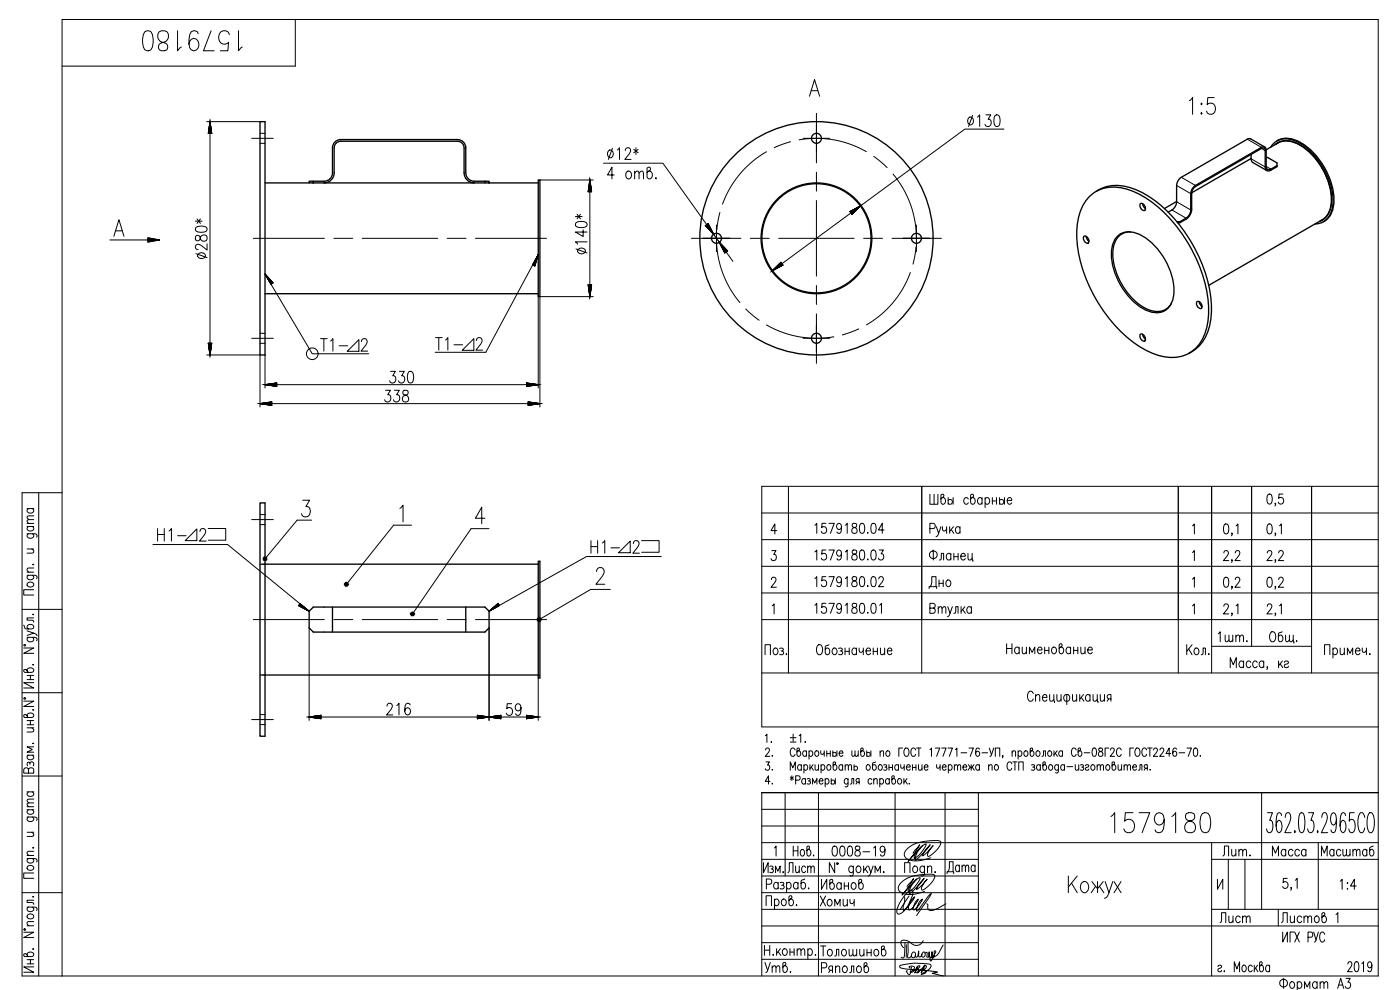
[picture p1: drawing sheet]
<svg xmlns="http://www.w3.org/2000/svg" width="420mm" height="297mm" viewBox="0 0 420 297" stroke-linecap="round" stroke-linejoin="round" font-family="sans-serif">
<defs><g id="words">
<g font-size="10.1">
<text x="41.6" y="16.6">1579180</text>
<text x="332.3" y="251.2">1579180</text>
</g>
<g font-size="7.5">
<text x="46.2" y="163.7">Н1- 2</text>
<text x="176" y="167.2">Н1- 2</text>
</g>
<g font-size="7.1">
<text x="289.3" y="39.2">130</text>
<text x="177.1" y="77.3" transform="rotate(-90 177.1 77.3)">140*</text>
<text x="63.1" y="78.7" transform="rotate(-90 63.1 78.7)">280*</text>
<text x="94.9" y="106.5">Т1- 2</text>
<text x="129.5" y="106.2">Т1- 2</text>
<text x="115.7" y="116.1">330</text>
<text x="114.3" y="121.7">338</text>
<text x="277.6" y="177.8">Дно</text>
<text x="379.9" y="194.4">Общ.</text>
<text x="114.7" y="215.9">216</text>
<text x="150.6" y="215.9">59</text>
</g>
<g font-size="6.6">
<text x="235.3" y="263.2">Лист</text>
<text x="248.4" y="258.2">0008-19</text>
<text x="365.8" y="258.2">Лит.</text>
<text x="380.6" y="258.2">Масса</text>
<text x="395.5" y="258.2">Масштаб</text>
<text x="245.2" y="268.1">Иванов</text>
<text x="228.2" y="293.2">Утв.</text>
<text x="245.2" y="288.2">Толошинов</text>
<text x="403.2" y="292.8">2019</text>
<text x="382.8" y="298.1">Фоpмат А3</text>
</g>
<g font-size="6.2">
<text x="243.4" y="161.2">1579180.04</text>
<text x="243.4" y="177.1">1579180.02</text>
<text x="243.8" y="197.6">Обозначение</text>
<text x="364.4" y="193.7">1шт.</text>
<text x="244.8" y="273">Хомич</text>
<text x="364.8" y="278">Лист</text>
<text x="383.5" y="278">Листов</text>
</g>
</g></defs>
<g fill="none" stroke="#000" stroke-width=".4">
<path d="M78 36.5h1.5v70h-1.5zM79.5 54.9h13.3M92.8 54.4h1.2v.5h-1.2zM94 54.4h3.3a2.49 2.49 0 0 0 2.5-2.5v-7.5a2.49 2.49 0 0 1 2.5-2.5h35a2.5 2.5 0 0 1 2.5 2.5v7.5a2.5 2.5 0 0 0 2.5 2.5h3.2M94 54.9h51.5M97.3 54.9a3 3 0 0 0 3-3v-7.5a2.01 2.01 0 0 1 2-2h35a1.99 1.99 0 0 1 2 2v7.5a3 3 0 0 0 3 3M145.5 54.4h1.3v.5h-1.3zM146.8 54.9h14.7M161.5 54h.5v35h-.5zM326.8 59.2a11 11 0 0 1 12.2-2.2 36.4 36.4 0 0 1 17.9 16.6 36.4 36.4 0 0 1 5.4 23.9 10.8 10.8 0 0 1-10.8 9.8 24.4 24.4 0 0 1-15.6-8.3 44.6 44.6 0 0 1-12.7-27.8 16.5 16.5 0 0 1 3.6-12zM329.8 56.9a12.7 12.7 0 0 1 11.6 .2 39.8 39.8 0 0 1 18.6 20.3 32.6 32.6 0 0 1 2.8 21.2 11.3 11.3 0 0 1-5 6.8M329.8 57l-.9 .4"/>
<path d="M353.1 55.6v4.9M375.5 46.3a2.87 2.87 0 0 0 .3 2.3l4.4 2.6M375.5 47.6l-17.9 10.2M379.6 44.1l-4.3-2.4-.7-.1-20.1 11.6-1 1-.4 1.4M380 44.9l3.5-2a7.7 7.7 0 0 1 8.3 1.8 20.3 20.3 0 0 1 7.6 17 5.9 5.9 0 0 1-2.6 4.2l-34 19.7M380 47.2h.4l2.8 1.7v1.1l-1.8 1.1a1.03 1.03 0 0 1-1.2 .1 1.03 1.03 0 0 1-.5-1.1v-5.3a.67 .67 0 0 0-1.1-.3l-20.2 11.7-.7 1.3-.1 5.3-.4 1.7a5.6 5.6 0 0 1-3.1 2.3M381.3 44.2a5.4 5.4 0 0 1 7-2.1 20.9 20.9 0 0 1 11.5 15 9.6 9.6 0 0 1-1.7 8.7 4.9 4.9 0 0 1-3.5 1.4M381.4 50.7a.87 .87 0 0 1-1 .1 .87 .87 0 0 1-.4-.9v-4.9a.87 .87 0 0 0-.4-.9 .87 .87 0 0 0-1 .1l-20.2 11.7-.6 .8-.4 .9v5.4l-.4 1.4a5.2 5.2 0 0 1-2.9 2.1M382.7 43.4a6.2 6.2 0 0 1 7.6 .1 20.7 20.7 0 0 1 9.3 17.3 5.8 5.8 0 0 1-3.6 5.6M383.2 42.3a6.8 6.8 0 0 1 7.3 .5 21.5 21.5 0 0 1 9.8 18.4 6.4 6.4 0 0 1-2.8 5.2M383.2 49.7l-1.8 1.1M383.6 42.7l-.6 .5"/>
<path d="M325.4 70.9a1.39 1.39 0 0 1 1.2 2 1.39 1.39 0 0 1-1.2-2zM326 70.9l.1 .7 .7 .8M335.5 70.7a6.4 6.4 0 0 1 8 .5 20.2 20.2 0 0 1 8.7 17.8 5.2 5.2 0 0 1-7.6 4.3 19.7 19.7 0 0 1-10.9-18.9 6.3 6.3 0 0 1 1.8-3.7zM339.2 69.6a5 5 0 0 0-5 4.5 19.5 19.5 0 0 0 6.7 16.5 8.8 8.8 0 0 0 8 2.7 4.6 4.6 0 0 0 2.7-2.4M342.3 61.1a1.39 1.39 0 0 1 1.2 2 1.39 1.39 0 0 1-1.2-2zM342.9 61.1l.2 .7 .7 .8M353.1 60.5l-3.6 2.1M353.1 60.6l-.4 1.3a4.1 4.1 0 0 1-2.1 1.8M353.2 66.5h.9M354.1 66.5v.3h-.6M397 65.9l-.7 .3M397.5 66.4l-.3 .1"/>
<path d="M79.5 88.1h82M359.3 90.5a1.39 1.39 0 0 1 1.2 2 1.39 1.39 0 0 1-1.2-2zM359.9 90.5l.2 .7 .7 .8M342.3 100.2a1.39 1.39 0 0 1 1.2 2.1 1.39 1.39 0 0 1-1.2-2.1zM342.9 100.3l.2 .7 .7 .8M357.8 105.5l-.9 .4M78 150.9h1.5v70h-1.5zM79.5 169.3h82M161.5 168.4h.5v35h-.5zM92.8 183.4l1.2-1.3h51.5l1.3 1.3v5l-1.3 1.2h-51.5l-1.2-1.2zM99.8 182.1v7.5M139.8 182.1v7.5"/>
<path d="M79.5 202.5h82"/>
<circle cx="245" cy="41.5" r="1.5"/>
<circle cx="215" cy="71.5" r="1.5"/>
<circle cx="245" cy="71.5" r="35"/>
<circle cx="245" cy="71.5" r="16.6"/>
<circle cx="245" cy="71.5" r="16.4"/>
<circle cx="275" cy="71.5" r="1.5"/>
<circle cx="245" cy="101.5" r="1.5"/>
</g>
<g fill="none" stroke="#000" stroke-width=".3">
<path d="M88.6 5.8v14h-70M62 36.5h16M63 36.5v70M63 36.5l.5 3.5h-1zM242.9 28.9l1.6-5 1.5 5M243.5 27.2h1.9M245 34v14.8M301.3 38.7h-11.7l-57.8 42.5M357 30.2l.9-.9v5M360.6 31l.2 .2-.2 .2-.2-.2zM360.6 33.8l.2 .2-.2 .3-.2-.3zM364.4 29.3h-1.9l-.2 2.1a1.46 1.46 0 0 1 1.8-.3 1.46 1.46 0 0 1 .7 1.8 1.36 1.36 0 0 1-1.2 1.4 1.36 1.36 0 0 1-1.5-1"/>
<path d="M75.5 41.5h6.5M78 43h1.5M78 40h1.5M162 54h16M177 54v35M177 54l.5 3.5h-1zM181.1 49h17.8l21.1 29.4M182.7 45.2a.74 .74 0 0 1 1.2 .3 1.06 1.06 0 0 1 .1 1.3 1.06 1.06 0 0 1-1.3 .4 1.42 1.42 0 0 1 0-2zM183.8 44.5l-1.2 3.3M184.3 52.5h-2l1.4-2.3v3.5M185.3 45l.6-.7v3.5M187.7 45.2l.1-.5 .4-.4h.5l.4 .4a1.29 1.29 0 0 1-.3 1.5l-1.3 1.6h1.9"/>
<path d="M188.2 51.5a.75 .75 0 0 1 1.2 .3 1.07 1.07 0 0 1 0 1.3 1.07 1.07 0 0 1-1.2 .4 1.45 1.45 0 0 1 0-2zM190.2 44.8l1.3 1M190.5 52l.6-.7 .6 .2 .1 2.2M190.5 51.3v2.4M190.8 44.3v2M191.5 44.8l-1.3 1M191.8 52l.7-.7 .5 .2 .1 2.2M194.7 51.3a1.17 1.17 0 0 1 1.1 1.2 1.17 1.17 0 0 1-1.1 1.2l-.5-.7v-2.5l.4-.3h.4l.3 .5-.2 .3-.9 .8M196.8 53.3v.4zM230 45.5a29.9 29.9 0 0 0-13.2 15.7M237.3 42.5l-5 1.8M239.8 42a29.9 29.9 0 0 1 20.2 3.5"/>
<path d="M241 41.5h8M245 51.7v5.6M262.2 46.9l4 3.4M268 52.2a29.9 29.9 0 0 1 7 19.3M353.1 55.6l4.3 2.5M354.5 53.2l4.3 2.4M374.3 41.8l4.3 2.4M375.5 47.6l4.2 2.5M378.6 44.5l1.1 .7M380 49.9l1.4 .9M33 72h14.9h-3.5h3.5h-3.5h3.5h-3.5v-.7l3.5 .7h-3.5h3.5M34.2 70.9l1.5-5 1.5 5"/>
<path d="M34.7 69.3h1.9M44.4 72h3.5l-3.5 .6zM76 71.5h21.4M100.2 71.5h5.7M108.7 71.5h22.7M134.2 71.5h5.7M142.7 71.5h21.3M161.5 76.4l-1.6 3.1 .6 .3 1-3.4-1.6 3.1 .6 .3 1-3.4-15.7 29.3h-15.2M207.5 71.5h14.9M211.7 67.7l.8-.6 1.7 3.2zM215 71.5a29.9 29.9 0 0 0 7 19.3M215 67.5v8"/>
<path d="M215.9 72.7l2.4 2.6-.8 .6zM216 63.7l-.9 5.2M225.2 71.5h5.7M233.7 71.5h22.7M245 60.2v22.6M255.1 63.5l3.1-1.7-2.5 2.5zM259.2 71.5h5.7M267.7 71.5h14.8M274.9 74.1l-.9 5.2M275 67.5v8M351.7 63l4.2 2.4M353.1 60.5l4.3 2.5"/>
<path d="M79.5 82.2l1.8 3 .6-.3-2.4-2.7 1.8 3 .6-.3-2.4-2.7 14.2 23.9h17M161.5 88.1v28.3M176.5 85.5h1l-.5 3.5zM178 89h-16v33.1M223.8 92.7l4 3.4M230 97.5a30 30 0 0 0 20.2 3.5M231.8 81.2l2.6-2.5 .5 .8zM245 85.7v5.6M245 94.2v14.8M257.7 98.7l-4.9 1.8M273.2 81.8a29.9 29.9 0 0 1-13.2 15.7M62 106.5h16v15.6"/>
<path d="M62.5 103h1l-.5 3.5zM75.5 101.5h6.5M78 103h1.5M78 100h1.5M79.5 115.4l3.5 .5v-1l-3.5 .5h82l-3.5 .5v-1l3.5 .5M79.5 115.4l3.5-.5v1zM79.5 106.5v9.9M158 114.9l3.5 .5-3.5 .5zM241 101.5h8M78 121.1l3.5 .5v-1l-3.5 .5h84l-3.5 .5v-1l3.5 .5M78 121.1l3.5-.5v1zM158.5 120.6l3.5 .5-3.5 .5z"/>
<path d="M8.1 158h2M8.1 157.1h2M8.1 152.6h2M8.6 158a.67 .67 0 0 0-.5 .6 .67 .67 0 0 0 .5 .6 .85 .85 0 0 0 1.2 0 .85 .85 0 0 0-.1-1.2M8.6 152.6a.67 .67 0 0 0-.5 .6 .67 .67 0 0 0 .5 .7 .85 .85 0 0 0 1.2-.1 .85 .85 0 0 0-.1-1.2M10.1 155.9l-1.8 .1-.2 .5 .6 .6M10.1 154.8l-1.8 .1-.2 .4 .6 .6M11.6 147.8v145M18.6 147.8h-12v145h407v-287h-395v287M62.5 158.6h5.2v3.5h-5.2M75.5 155.9h6.5M78 157.4h1.5"/>
<path d="M78 154.4h1.5M90.8 150.1h2.1l-1.1 1.9h.6a1.57 1.57 0 0 1 .6 2.3 1.57 1.57 0 0 1-2.3 .3l-.2-.5M93.5 156.1h-4.3l-9.7 11.6M120 152.5l1-.9v5M123.5 157.6h-5.4l-14.1 17.7M145.5 155.5h-2.8l1.9-3.3v5M146.8 158.6h-5.4l-17.6 25.6M228.6 153.9h185M233.1 159.2h-1.7l1.1-2v3M236.6 145.9v56M276.6 145.9v56M279.1 148.3v3h2.4v-3"/>
<path d="M279.1 158.6h1a.82 .82 0 0 0 .6-.8 .82 .82 0 0 0-.6-.8h-1v3M280.3 148.3v3M281 158l.7 2 .7-2M282.8 149.3a1 1 0 0 1 1 1 1 1 0 0 1-1 1l-.4-.6v-2.1l.7-.3 .2 .4-.1 .3-.8 .7M282.8 158l.2 1.2 .2 .1 .6-.1 .3-.5M284.1 158v2M284.6 150.2a.73 .73 0 0 1 1.1 0 .73 .73 0 0 1-.3 1.1h-.5l-.3-.3M284.6 149.3v2M285 158v2M285.5 158.9l.8 1.1M286 149.3v2M286.2 158l-1.2 1.5"/>
<path d="M288.1 158.5a.67 .67 0 0 0-.6-.5 .67 .67 0 0 0-.7 .5 .85 .85 0 0 0 .1 1.2 .85 .85 0 0 0 1.2-.1M288.1 158v2M290.6 149.7l-.2-.3a.97 .97 0 0 0-1.2 .7 .97 .97 0 0 0 .6 1.2h.4l.4-.4M291.8 149.3a1 1 0 0 1 .9 1 1 1 0 0 1-.9 1l-.5-.6v-2.1l.7-.3 .2 .4-.1 .3-.8 .7M294.7 149.7a.66 .66 0 0 0-.6-.4 .66 .66 0 0 0-.6 .4 .85 .85 0 0 0 0 1.2 .85 .85 0 0 0 1.2 0M294.7 149.3v2M295.6 149.7a.66 .66 0 0 1 .7-.4 .66 .66 0 0 1 .6 .4 .91 .91 0 0 1 0 1.1 .91 .91 0 0 1-1 .3l-.3-.2M295.6 149.3v3M297.8 150.3h1.3M297.8 149.3v2M299.1 149.3v2M300 150.2a.73 .73 0 0 1 1.2 0 .73 .73 0 0 1-.4 1.1h-.5l-.3-.3"/>
<path d="M300 149.3v2M301.5 149.3v2M302.3 150.2h1.3l-.1-.6a.58 .58 0 0 0-.9-.2 .95 .95 0 0 0-.4 1.3 .95 .95 0 0 0 1.2 .4l.2-.2M353.6 145.9v56M357.9 157.8l.5-.6v3M363.6 145.9v56M367.5 157.3l.6-.1a1.76 1.76 0 0 1 .6 2.4l-.3 .5-.5 .1a1.76 1.76 0 0 1-.6-2.4zM370.9 157.8l.6-.6v3M375.6 145.9v48M380.6 148.4l.5-.2a1.96 1.96 0 0 1 0 3h-.2a2.21 2.21 0 0 1-.3-2.8zM380.6 157.3l.5-.1a1.76 1.76 0 0 1 .6 2.4l-.2 .5-.6 .1a1.76 1.76 0 0 1-.6-2.4zM382.8 151.1h-.2h.2l-.2 .7"/>
<path d="M384 157.8l.6-.6v3M385 148.2h-1.1l-.1 1.3a.92 .92 0 0 1 1.2 .1 .92 .92 0 0 1 0 1.3 .92 .92 0 0 1-1.2 .1l-.2-.3M393.6 145.9v56M413.6 145.9h-185v72.2h185M8.1 172.6l2.7 .1a.59 .59 0 0 1 .2 .9M8.1 160.1l2.7 .1a.59 .59 0 0 1 .2 1M8.1 171.7h2M8.1 164.7h2M8.3 175a.95 .95 0 0 1 1.2-.4 .95 .95 0 0 1 .5 1.2 .95 .95 0 0 1-1.2 .4 .95 .95 0 0 1-.5-1.2zM8.6 172.6l-.2 .1a.59 .59 0 0 0-.1 .9 .95 .95 0 0 0 1.2 .4 .95 .95 0 0 0 .5-1.2l-.3-.2M8.6 160.1l-.2 .1a.59 .59 0 0 0-.1 1 .95 .95 0 0 0 1.2 .3 .95 .95 0 0 0 .5-1.1l-.3-.3M9.6 164.7l.5 .6-.1 .5-1.9 .2"/>
<path d="M9.8 169.4h.3zM10.1 176.9h-3v1.6h3M10.1 170.4l-1.8 .1-.2 .6 .6 .6M45.9 163.4h22.4l24.5 20-3.2-1.7 .5-.5 2.7 2.2-3.2-1.7 .5-.5 2.7 2.2M78 169.3h1.5M179 171.5a1.22 1.22 0 0 1 .8-1.2h.8a1.55 1.55 0 0 1 .2 2.6l-2 2.4h2.7M183.2 176.8h-5.9l-15.5 9.1M192.6 162.2h5.2v3.5h-5.2M198.4 167h-22.4l-29.2 16.4 2.7-2.3 .3 .6-3 1.7 2.7-2.3 .3 .6-3 1.7M228.6 177.9h185M228.6 161.9h185M228.6 169.9h185"/>
<path d="M231.5 173.9l.5-.7h.4l.5 .6-.4 1-1.1 1.4h1.6M231.6 165.2h1.3l-.7 1.1a.89 .89 0 0 1 .7 1.4 .89 .89 0 0 1-1.5-.1M244.5 165.6l.6-.6v3M247.9 165h-1.2l-.1 1.3a.92 .92 0 0 1 1.2 .1 .92 .92 0 0 1 0 1.3 .92 .92 0 0 1-1.2 0l-.1-.2M248.8 165h1.6l-1.2 3M252.5 166a.81 .81 0 0 1-.8 .9 .89 .89 0 0 1-.6-1.1 .89 .89 0 0 1 1.1-.6 2.56 2.56 0 0 1 0 2.7l-.6 .1-.4-.4M253.7 165.6l.6-.6v3M255.9 165.2a.66 .66 0 0 0 .2 1 .94 .94 0 0 1 1.1 .8 .94 .94 0 0 1-1 1 .98 .98 0 0 1-.5-1.2 .98 .98 0 0 1 1.1-.6 .68 .68 0 0 0 .2-1zM258.3 165.2l.5-.2a1.77 1.77 0 0 1 .6 2.5l-.2 .4-.6 .1a1.77 1.77 0 0 1-.6-2.4zM260.4 167.7v.3zM261.7 165.2l.6-.2a1.77 1.77 0 0 1 .5 2.5l-.2 .4-.6 .1a1.77 1.77 0 0 1-.5-2.4zM263.9 165h1.2l-.7 1.2a.88 .88 0 0 1 .8 1.3 .88 .88 0 0 1-1.6 0"/>
<path d="M280.1 165v3M281.7 160l-.2 .6-.6 .4M281.9 168l.5-.1 .1-1.9h.7v2M285.4 166.5a.67 .67 0 0 0-.7-.5 .67 .67 0 0 0-.6 .5 .85 .85 0 0 0 0 1.2 .85 .85 0 0 0 1.3-.1M285.4 166v2M286.3 167h1.2M286.3 166v2M287.5 166v2M288.3 166.9h1.4l-.2-.7a.65 .65 0 0 0-1.1 .3l-.1 .7a.82 .82 0 0 0 .9 .8l.5-.4M290.5 166l.1 1.9 .6 .1 .6-.5M291.8 166v2h.2v.5M357.9 173.8l.5-.6v3"/>
<path d="M357.9 165.8l.5-.6v3M367.3 165.9l.4-.7 .7 .1 .3 .5-.4 1-1.1 1.4h1.6M367.5 173.3l.6-.1a1.77 1.77 0 0 1 .6 2.4l-.3 .5-.5 .1a1.77 1.77 0 0 1-.6-2.4zM369.8 176.1h-.2h.2l-.2 .7M369.8 168.1h-.2h.2l-.2 .7M369.8 160.1h-.2h.2l-.2 .7M370.7 173.9l.5-.7h.4l.5 .6-.3 1-1.2 1.4h1.6M370.7 165.9l.5-.7 .7 .1 .2 .5-.3 1-1.2 1.4h1.6M380.3 165.9l.5-.7 .7 .1 .2 .5-.4 1-1.1 1.4h1.6M380.6 173.3l.5-.1a1.96 1.96 0 0 1 0 3h-.2a2.21 2.21 0 0 1-.3-2.9zM382.8 176.1h-.2h.2l-.2 .7M382.8 168.1h-.2h.2l-.2 .7"/>
<path d="M382.8 160.1h-.2h.2l-.2 .7M383.8 173.9l.4-.7h.5l.4 .6-.3 1-1.2 1.4h1.6M383.8 165.9l.4-.7 .7 .1 .2 .5-.3 1-1.2 1.4h1.6M6.6 182.8h12M7.1 194.4h3l-3 1.6h3M7.1 187.6l.3 .8 .4 .3h1.8l.4-.2a.95 .95 0 0 0-.5-1.2 .95 .95 0 0 0-1.2 .4 .64 .64 0 0 0 .3 1M7.2 193.5h.4v.3h-.4zM8.1 191.2l2.7 .1 .3 .4-.1 .6M8.1 189.3l2 .7-2 .7M8.6 191.2l-.3 .2a.64 .64 0 0 0 .3 1.1 .91 .91 0 0 0 1.1 0 .91 .91 0 0 0 .3-1.1l-.3-.2M9.8 199.4h.3zM9.8 184.4h.3z"/>
<path d="M10.1 190l.9 .4 .1 .4M10.1 185.4h-2v.7l1.9 .1 .1 .5M76 185.9h21.4M92.8 188.4v27.7M100.2 185.9h5.7M108.7 185.9h22.7M134.2 185.9h5.7M142.7 185.9h21.3M146.8 188.4v27.7M228.6 185.9h185M229.6 196.4v-3h1.6v3M231.7 181.8l.6-.6v3"/>
<path d="M232.3 194.6a.65 .65 0 0 1 1.1 .3l.1 .7a.82 .82 0 0 1-.9 .8l-.3-.1a1.23 1.23 0 0 1 0-1.7zM234 194.6a.73 .73 0 0 1 1.1 .3l-.4 .4h-.3M234.7 195.3l.4 .3v.6l-.4 .2-.7-.1M236 196.2v.2zM244.5 181.6l.6-.6v3M247.9 181h-1.2l-.1 1.3a.92 .92 0 0 1 1.2 .1 .92 .92 0 0 1 0 1.2 .92 .92 0 0 1-1.2 .1l-.1-.3M248.8 181h1.6l-1.2 3M252.5 182a.79 .79 0 0 1-.8 .9 .89 .89 0 0 1-.6-1.1 .89 .89 0 0 1 1.1-.6 2.58 2.58 0 0 1 0 2.7 .64 .64 0 0 1-1-.3M253.7 181.6l.6-.6v3M255.9 181.2a.68 .68 0 0 0 .2 1 .94 .94 0 0 1 1.1 .8 .94 .94 0 0 1-1 1 .98 .98 0 0 1-.5-1.2 .98 .98 0 0 1 1.1-.6 .61 .61 0 0 0 .3-.6 .61 .61 0 0 0-.4-.6zM258.3 181.2l.5-.2a1.76 1.76 0 0 1 .6 2.4l-.2 .5-.6 .1a1.76 1.76 0 0 1-.6-2.4zM260.4 183.7v.3z"/>
<path d="M261.7 181.2l.6-.2a1.76 1.76 0 0 1 .5 2.4l-.2 .5-.6 .1a1.76 1.76 0 0 1-.5-2.4zM264 181.6l.5-.6v3M279.1 182.5h1a.81 .81 0 0 1 .6 .7 .81 .81 0 0 1-.6 .8h-1v-3h1l.5 .3 .1 .6-.6 .6M281.6 182.6l.6-.6 .4 .2 .1 1.8M281.6 182v2M282.7 182.6l.6-.6 .5 .2 .1 1.8M284.4 182l.7 2 .7-2M285.1 184l-.2 .6-.6 .4M286.3 184l.4-.1 .1-1.9h.7v2M288.4 182v2M288.9 182.9l.8 1.1M289.6 182l-1.2 1.4"/>
<path d="M291.5 182.5l-.2-.3a.95 .95 0 0 0-1.2 .5 .95 .95 0 0 0 .4 1.2 .64 .64 0 0 0 1-.3M291.5 182v2M302.1 193.2v3M302.1 194.6h1.6M303.7 193.2v3M305.9 194.6a.67 .67 0 0 0-.7-.5 .67 .67 0 0 0-.6 .5 .85 .85 0 0 0 0 1.2 .85 .85 0 0 0 1.3-.1M305.9 194.2v2M306.8 194.2l.1 1.8 .6 .2 .5-.6M308 194.2v2M308.9 196.2v-2l.9 1.5 .8-1.5v2M311.4 195h1.3l-.2-.7a.64 .64 0 0 0-1 .3 .91 .91 0 0 0-.1 1.1 .91 .91 0 0 0 1.1 .3l.2-.3M313.5 195.2h1.3"/>
<path d="M313.5 194.2v2M314.8 194.2v2M315.9 194.3a.64 .64 0 0 1 1 .3 .91 .91 0 0 1 .1 1.1 .91 .91 0 0 1-1.1 .3 1.23 1.23 0 0 1 0-1.7zM318.3 194.2a1 1 0 0 1 .9 1 1 1 0 0 1-.9 1l-.4-.6v-2.2l.7-.2 .2 .4-.1 .3-.8 .7M321.3 194.6a.67 .67 0 0 0-.6-.5 .67 .67 0 0 0-.7 .5 .85 .85 0 0 0 .1 1.2 .85 .85 0 0 0 1.2-.1M321.3 194.2v2M322.2 195.2h1.3M322.2 194.2v2M323.5 194.2v2M324.4 194.2l.1 1.8 .6 .2 .5-.6M325.6 194.2v2M326.4 195h1.4l-.2-.7a.65 .65 0 0 0-1.1 .3l-.1 .7a.82 .82 0 0 0 1 .9l.4-.5"/>
<path d="M356.2 193.4v3M356.7 194.7l1.1 1.7M357.8 193.4l-1.6 2M357.9 181.8l.5-.6v3M358.7 194.6a.97 .97 0 0 1 1.2 .6 .97 .97 0 0 1-.6 1.2 1.02 1.02 0 0 1-1-.7 1.02 1.02 0 0 1 .4-1.1zM360.5 196.4l.5-.1 .1-1.9h.7v2M362.8 196.1v.3zM363.6 193.9h30M367.3 181.9l.4-.7h.5l.5 .6-.4 1-1.1 1.4h1.6M369.8 184.1h-.2h.2l-.2 .7M370.9 181.8l.6-.6v3M373.2 198.8l-.2-.3a.95 .95 0 0 0-1.2 .5 .95 .95 0 0 0 .4 1.2 .65 .65 0 0 0 1-.3"/>
<path d="M373.2 198.3v2M375.4 198.8l-.3-.3a.97 .97 0 0 0-1.2 .6 .97 .97 0 0 0 .7 1.2h.3l.5-.4M377.3 198.8a.66 .66 0 0 0-.6-.5 .66 .66 0 0 0-.6 .5l-.1 .4a.9 .9 0 0 0 .9 1.1l.4-.4M379.3 198.8l-.3-.3a.95 .95 0 0 0-1.1 .5 .95 .95 0 0 0 .3 1.2 .64 .64 0 0 0 1.1-.3M379.3 198.3v2M380.3 181.9l.5-.7h.4l.5 .6-.4 1-1.1 1.4h1.6M382.8 184.1h-.2h.2l-.2 .7M383.7 198.3v2M384 181.8l.6-.6v3M384.2 199.2l.8 1.1M384.9 198.3l-1.2 1.4M385.4 198.8a.66 .66 0 0 1 .7-.5 .66 .66 0 0 1 .6 .5l-.1 .2-1 .5-.2 .4a.67 .67 0 0 0 .7 .4 .67 .67 0 0 0 .6-.4"/>
<path d="M397.5 196.4v-3h1.6v3M400 194.9a.66 .66 0 0 1 .7-.5 .66 .66 0 0 1 .6 .5l.1 .4a.9 .9 0 0 1-.9 1.1l-.5-.4M400 194.4v3M402.2 194.4l.1 1.9 .6 .1 .6-.5M403.5 194.4v2M404.4 196.4v-2l.8 1.6 .8-1.6v2M406.8 195.3h1.3l-.1-.6a.58 .58 0 0 0-.9-.1 .95 .95 0 0 0-.4 1.2 .95 .95 0 0 0 1.2 .5l.2-.3M408.8 194.4v.8l.4 .5h.3l.6-.5M410.1 194.4v2M411.1 196.1v.3zM6.6 207.8h12M7.1 210.4h3l-3 1.6h3"/>
<path d="M7.2 209.4h.4v.3h-.4zM8.1 201.3a1 1 0 0 1 1-.9 1 1 0 0 1 1 .9l-.5 .4h-2.2l-.3-.7 .5-.2 .2 .1 .8 .8M8.1 214.8a1 1 0 0 1 1-.9 1 1 0 0 1 1 .9l-.5 .5h-2.2l-.3-.7 .5-.2 .2 .1 .8 .8M8.1 217.5h2M8.1 202.7h2M8.1 203.9h2M8.1 218.4h2M8.1 216.2h2M9.1 202.7v1.2M9.1 216.2v1.3M9.6 218.4l.5 .5-.1 .6-1.9 .1M9.8 213h.3z"/>
<path d="M10.1 204.8h-3l3 1.6h-3M75.5 215.9h6.5M78 202.5h1.5M78 217.4h1.5M78 214.4h1.5M92.8 215.1h54l3.5 .5v-1l-3.5 .5h3.5M92.8 215.1l3.5-.5v1zM143.3 214.6l3.5 .5-3.5 .5zM146.8 215.1l3.5-.5v1zM158 215.1h3.5l-3.5 .5v-1l3.5 .5M158 214.6l3.5 .5-3.5 .5zM161.5 202.6h.5"/>
<path d="M161.5 203.4v12.7M228.6 201.9h185M310.1 208.1a.89 .89 0 0 0-1.1-.7 .89 .89 0 0 0-.6 1.1v.8a.89 .89 0 0 0 .6 1.1 .89 .89 0 0 0 1.1-.7M310.8 209l.6-.6 .5 .1 .1 1.9M310.8 208.4v2M312.8 209.3h1.4l-.2-.8a.97 .97 0 0 0-1.2 .7 .97 .97 0 0 0 .6 1.2h.4l.4-.4M315 208.4l.1 1.9 .6 .1 .6-.6M316.3 208.4v2h.2v.4M317.2 208.4l.1 1.9 .6 .1 .5-.6M318.4 208.4v2M319.6 208.5h1.1a1.18 1.18 0 0 1-.2 1.9l-.9-.1a1.21 1.21 0 0 1 0-1.8zM320.2 208.4v3"/>
<path d="M321.9 208.4l.1 1.9 .5 .1 .6-.6M323.1 208.4v2M324 208.4v2M324.5 209.3l.8 1.1M325.2 208.4l-1.2 1.4M327.1 208.8a.66 .66 0 0 0-.6-.4 .66 .66 0 0 0-.6 .4 .85 .85 0 0 0 0 1.2 .85 .85 0 0 0 1.2 0M327.1 208.4v2M328 208.4l.2 1.9 .5 .1 .6-.6M329.3 208.4v2h.2v.4M330.2 208.4l.1 1.9 .6 .1 .6-.6M331.5 208.4v2M332.7 209.7l-.4 .7"/>
<path d="M333.4 209.7h-.7l-.3-.3-.1-.4 .2-.5 .9-.1v2M369.2 200.3v-3l.9 2.2 .9-2.2v3M380.4 200.2h-.2h.2l-.2 .7M6.6 232.8h12M8.1 237.6h2M8.1 226.6h2M8.6 237.6a.67 .67 0 0 0-.5 .6 .67 .67 0 0 0 .5 .7 .85 .85 0 0 0 1.2-.1 .85 .85 0 0 0-.1-1.2M8.6 230.9a.73 .73 0 0 0-.8-.5 .73 .73 0 0 0-.7 .5v1.1h3v-1.1a.82 .82 0 0 0-.8-.6 .82 .82 0 0 0-.7 .6v1.1M8.6 226.6a.67 .67 0 0 0-.5 .6 .67 .67 0 0 0 .5 .7 .85 .85 0 0 0 1.2-.1 .85 .85 0 0 0-.1-1.2M9 229l.6-.5 .2 .2 .3 .3-.1 .8M9 229.3v-.3l-.4-.3a.73 .73 0 0 0-.3 1.1M9.8 223.1h.3z"/>
<path d="M10.1 239.8l-1.8 .1-.2 .4 .6 .6M10.1 224.1h-2l1.6 .8-1.6 .8h2M228.6 237.8h185h-185M228.6 237.8v55M229.7 220.7l.5-.4v2.5M229.8 225l.4-.6 .5 .2 .2 .3-.3 .8-.9 1.2h1.3M229.9 228.6h1l-.6 .9a.74 .74 0 0 1 .7 1.2 .74 .74 0 0 1-1.3-.1M231.1 234.4h-1.4l.9-1.6v2.5M231.5 222.5v.3zM231.8 226.7v.2zM231.8 230.9v.2zM231.8 235v.3z"/>
<path d="M235.6 237.8v25M237.2 231.1v-2.5l.7 1.8 .8-1.8v2.5M237.2 221.3h1.7M237.2 222.6h1.7M237.2 233.1l.9 .7M237.6 232.8v1.4M238 220.3v2.1M238.1 233.1l-.9 .7M238.6 225a.74 .74 0 0 0-.9-.6 .74 .74 0 0 0-.5 1v.6a.74 .74 0 0 0 .5 .9 .74 .74 0 0 0 .9-.6M238.8 234.1l1.1-.1 .2-.4-.2-.7-1.1-.1v2.5M239.6 225.3a.78 .78 0 0 1 .7 .9 .78 .78 0 0 1-.9 .6l-.2-.3v-1.8l.5-.3 .1 .6-.6 .6M239.8 220.7l.5-.4v2.5"/>
<path d="M240.5 229.8l-.2-.3a.79 .79 0 0 0-1 .5 .79 .79 0 0 0 .3 1 .52 .52 0 0 0 .9-.3M240.5 229.4v1.7M241.3 229.8l.2-.3a.75 .75 0 0 1 .9 .8 .75 .75 0 0 1-.9 .7l-.2-.3M241.3 229.4v2.5M241.6 222.5v.3zM241.7 234l-.1-.3a.79 .79 0 0 0-1 .4 .79 .79 0 0 0 .3 1 .53 .53 0 0 0 .8-.2M241.7 233.6v1.7M242 225.6a.56 .56 0 0 0-.5-.3 .56 .56 0 0 0-.5 .3 .71 .71 0 0 0 0 1 .71 .71 0 0 0 1 0M242 225.3v1.6M242.2 233.7a.6 .6 0 0 1 1 .3l-.6 .3M242.8 225.6a.56 .56 0 0 1 .5-.3 .56 .56 0 0 1 .5 .3l.1 .6a.67 .67 0 0 1-.7 .7l-.4-.3M242.8 225.3v2.5"/>
<path d="M242.9 234.3l.4 .5-.1 .2-.3 .3-.7-.2M243.1 229.4v1.7M243.5 230.2l.6 .9M243.8 235.3v-1.7l.7 1.3 .7-1.3v1.7M244 229.4l-.9 1.2M244.6 229.4l.1 1.6 .5 .1 .4-.5M244.8 225.4a.53 .53 0 0 1 .8 .2l.1 .6a.67 .67 0 0 1-.7 .7l-.5-.7zM245.6 237.8v55M245.6 229.4v1.7M245.8 234.3h1.2l-.1-.5a.77 .77 0 0 0-1.2 .5 .77 .77 0 0 0 .9 1l.4-.4M246.3 225.3l.1 .9 .2 .1 .5-.1 .3-.3M246.4 229.8l.2-.3a.75 .75 0 0 1 1 .8 .75 .75 0 0 1-1 .7l-.2-.3"/>
<path d="M246.4 229.4v2.5M247.4 225.3v1.6M247.6 234l.2-.3a.75 .75 0 0 1 1 .7 .75 .75 0 0 1-1 .7l-.2-.2M247.6 233.6v2.5M248.1 226.1h1.1M248.1 225.3v1.6M248.4 229.5a.75 .75 0 0 1 1 .8 .75 .75 0 0 1-1 .7l-.3-.6zM249.2 225.3v1.6M249.5 234.3a.61 .61 0 0 1 .9 0 .61 .61 0 0 1-.3 1l-.6-.3M249.5 233.6v1.7M249.9 226a.61 .61 0 0 1 1 0 .61 .61 0 0 1-.3 .9l-.7-.2M249.9 225.3v1.6"/>
<path d="M250.4 229.4a.84 .84 0 0 1 .8 .9 .84 .84 0 0 1-.8 .8l-.4-.5v-1.8l.6-.2 .1 .6-.7 .6M250.7 233.6v1.7M251.2 225.3v1.6M251.8 226h1.2l-.2-.6a.53 .53 0 0 0-.9 .2l-.1 .6a.67 .67 0 0 0 .8 .7l.4-.3M252.9 229.8l-.2-.3a.79 .79 0 0 0-1 .5 .79 .79 0 0 0 .3 1 .52 .52 0 0 0 .9-.3M252.9 229.4v1.7M253.7 229.9l.4-.5 .4 .1 .1 1.6M253.7 229.4v1.7M254.5 234l-.1-.2a.77 .77 0 0 0-1.1 .5 .77 .77 0 0 0 .8 1l.4-.4M254.5 233.6l-.1 2.3-.3 .2-.4-.1M254.6 229.9l.5-.5 .4 .1 .1 1.6M255.2 235.3l.4-.2 .1-1.5h.5v1.7"/>
<path d="M255.7 225.3v1.5l.4 .1 .5-.4M256.3 230.2a.61 .61 0 0 1 1 0 .61 .61 0 0 1-.3 .9l-.7-.2M256.3 229.4v1.7M256.6 225.3l.1 1.5 .4 .1 .5-.4M257.3 234.7l-.4 .6M257.6 225.3v1.6M257.8 234.7l-.8-.3 .1-.7 .7-.1v1.7M258.7 225.3a.78 .78 0 0 1 .8 .9 .78 .78 0 0 1-1 .6l-.2-.3v-1.8l.6-.3 .1 .6-.7 .6M260.1 226a.61 .61 0 0 1 1 0 .61 .61 0 0 1-.3 .9l-.7-.2M260.1 225.3v1.6M260.2 229.5a.75 .75 0 0 1 1 .8 .75 .75 0 0 1-1 .7l-.3-.6zM261.4 225.3v1.6"/>
<path d="M261.7 234l-.2-.3a.75 .75 0 0 0-1 .7 .75 .75 0 0 0 1 .7l.2-.2M262.2 234.1l.5-.5 .5 .1 .1 1.6M262.2 233.6v1.7M262.8 228.6l-.9 .4-.1 .2v1.4l.2 .4a.52 .52 0 0 0 .9-.3 .71 .71 0 0 0 0-1 .71 .71 0 0 0-1.1 .1M263.8 229.5a.75 .75 0 0 1 1 .8 .75 .75 0 0 1-1 .7l-.2-.6zM264 234l.2-.3a.75 .75 0 0 1 1 .7 .75 .75 0 0 1-1 .7l-.2-.2M264 233.6v2.5M264.1 225.7l.5-.4 .5 .1 .1 1.5M264.1 225.3v1.6M265.2 229.5a.6 .6 0 0 1 .9 .3l-.3 .4h-.2M265.8 230.2l.3 .2v.5l-.3 .2-.6-.1M266.1 225.4a.53 .53 0 0 1 .9 .2l.1 .6a.67 .67 0 0 1-.8 .7l-.5-.7z"/>
<path d="M266.8 230.3h1M266.8 229.4v1.7M266.9 234l-.2-.3a.79 .79 0 0 0-1 .4 .79 .79 0 0 0 .3 1 .53 .53 0 0 0 .9-.2M266.9 233.6v1.7M267.8 229.4v1.7M268 233.6a.78 .78 0 0 1 .8 .9 .78 .78 0 0 1-1 .6l-.1-.3v-1.8l.5-.2 .1 .6-.6 .6M268.6 237.8v55M269.7 229.8l-.2-.3a.79 .79 0 0 0-1 .5 .79 .79 0 0 0 .3 1 .52 .52 0 0 0 .9-.3M269.7 233.7a.75 .75 0 0 1 .9 .7 .75 .75 0 0 1-.9 .7l-.3-.5zM269.7 229.4v1.7M270.3 229.4l.1 1 .2 .1 .5-.1 .3-.4M270.9 224.4h-1.2v2.5"/>
<path d="M271.3 233.6v1.7M271.4 229.4v1.7M271.7 224.6l.1-.2a1.36 1.36 0 0 1 1.1 1 1.36 1.36 0 0 1-.5 1.4l-.2 .1a1.36 1.36 0 0 1-1-1 1.36 1.36 0 0 1 .5-1.3zM271.7 234.3l.6 1M272 230.2h1.2l-.2-.7a.75 .75 0 0 0-1 .8 .75 .75 0 0 0 1 .7l.2-.3M272.2 233.6l-.9 1.2M272.9 235v.3zM273.8 230.3h1.1M273.8 229.4v1.7M274.8 225a.74 .74 0 0 0-.9-.6 .74 .74 0 0 0-.5 1v.6a.74 .74 0 0 0 .5 .9 .74 .74 0 0 0 .9-.6M274.9 229.4v1.7M275.1 224.4h1.3"/>
<path d="M275.7 229.4v1.6l.5 .1 .5-.5M275.7 224.4v2.5M276.7 229.4v1.7M277.4 230.2h1.1l-.2-.7a.75 .75 0 0 0-.9 .8 .75 .75 0 0 0 .9 .7l.2-.3M279.1 224.9l.5-.5v2.5M280.7 224.4h1.3l-.9 2.5M281.1 229.4l.1 1 .2 .1 .4-.1 .3-.4M282.1 229.4v1.7M282.6 224.4h1.3l-.9 2.5M282.8 230.2h1.1l-.2-.7a.75 .75 0 0 0-.9 .8 .75 .75 0 0 0 .9 .7l.2-.3M283.6 237.8v55M284.5 224.4h1.3l-.9 2.5"/>
<path d="M284.6 229.8l.2-.3a.75 .75 0 0 1 1 .8 .75 .75 0 0 1-1 .7l-.2-.3M284.6 229.4v2.5M286.4 229.9l.5-.5 .4 .1 .1 1.6M286.4 229.4v1.7M286.7 224.9l.5-.5v2.5M287.4 229.9l.4-.5 .4 .1 .1 1.6M288.4 225.9h1.7M289 230.2h1.1l-.2-.7a.75 .75 0 0 0-.9 .8 .75 .75 0 0 0 .9 .7l.2-.3M290.6 229.4l.9 1.1 .8-1.1M290.8 224.4h1.3l-.9 2.5M291.2 230.2l-.7 .9M291.5 229.4v1.7"/>
<path d="M291.8 230.2l.6 .9M293.6 237.8v55M293.9 224.8a.53 .53 0 0 0-.8-.2l-.3 .9 .1 1.1a.56 .56 0 0 0 .5 .3 .56 .56 0 0 0 .5-.3v-.9a.56 .56 0 0 0-.5-.3 .56 .56 0 0 0-.5 .3l-.1 .4M293.9 229.8l-.1-.3a.79 .79 0 0 0-1 .5 .79 .79 0 0 0 .3 1 .52 .52 0 0 0 .8-.3M293.9 229.4v1.7M294.7 225.9h1.7M296.7 229.9l.5-.5 .5 .1 .1 1.6M296.7 229.4v1.7M296.9 224.4l.7 2.1M298.2 224.4l-.7 2.3-.4 .2M298.7 226.9v-2.5h1.3v2.5M298.7 229.5a.75 .75 0 0 1 1 .8 .75 .75 0 0 1-1 .7l-.3-.6z"/>
<path d="M301 226.8h-.2h.2l-.2 .6M303.7 229.2a.74 .74 0 0 0-.9-.6 .74 .74 0 0 0-.6 .9v.7a.74 .74 0 0 0 .6 .9 .74 .74 0 0 0 .9-.6M303.8 225.7l.4-.4 .5 .1 .1 1.5M303.8 225.3v1.6M303.9 228.6h1.4M304.6 228.6v2.5M305.6 225.6a.56 .56 0 0 1 .5-.3 .56 .56 0 0 1 .5 .3l.1 .6a.67 .67 0 0 1-.8 .7l-.3-.3M305.6 225.3v2.5M305.7 231.1v-2.5h1.4v2.5M307.6 225.4a.53 .53 0 0 1 .8 .2l.1 .6a.67 .67 0 0 1-.8 .7l-.4-.7zM309.6 225.3a.78 .78 0 0 1 .7 .9 .78 .78 0 0 1-.9 .6l-.2-.3v-1.8l.5-.3 .1 .6-.6 .6M309.6 229.5a.6 .6 0 0 1 .9 .3l-.3 .4h-.3"/>
<path d="M310.2 230.2l.3 .2v.5l-.3 .2-.6-.1M311.2 225.4a.53 .53 0 0 1 .8 .2l.1 .6a.67 .67 0 0 1-.7 .7l-.5-.7zM312.2 229.8l-.2-.3a.79 .79 0 0 0-.9 .5 .79 .79 0 0 0 .3 1 .52 .52 0 0 0 .8-.3M312.2 229.4v1.7M312.7 226.9l.4-.1 .1-1.5h.5v1.6M313.4 229.4a.84 .84 0 0 1 .7 .9 .84 .84 0 0 1-.7 .8l-.4-.5v-1.8l.6-.2v.6l-.6 .6M314.7 225.4a.53 .53 0 0 1 .9 .2v.6a.67 .67 0 0 1-.7 .7l-.5-.7zM315 229.5a.75 .75 0 0 1 .9 .8 .75 .75 0 0 1-.9 .7l-.3-.6zM316.3 225.3v1.6M316.7 226l.7 .9M317.3 225.3l-1 1.2M317.6 229.8l-.1-.3a.75 .75 0 0 0-1 .8 .75 .75 0 0 0 1 .7l.1-.3"/>
<path d="M317.6 229.4v2.3l-.3 .2-.5-.1M318.9 225.6a.56 .56 0 0 0-.5-.3 .56 .56 0 0 0-.6 .3 .71 .71 0 0 0 .1 1 .71 .71 0 0 0 1 0M318.9 225.3v1.6M319.5 229.8l-.2-.3a.79 .79 0 0 0-1 .5 .79 .79 0 0 0 .3 1 .52 .52 0 0 0 .9-.3M319.5 229.4v1.7M320.2 230h1.7M322.7 229.4l.1 1.6 .5 .1 .4-.5M323 225a.74 .74 0 0 0-.9-.6 .74 .74 0 0 0-.5 1v.6a.74 .74 0 0 0 .5 .9 .74 .74 0 0 0 .9-.6M323.7 229.4v1.7M323.9 225.3a.78 .78 0 0 1 .8 .9 .78 .78 0 0 1-1 .6l-.1-.3v-1.8l.5-.3 .1 .6-.6 .6M324.2 229.5a.6 .6 0 0 1 1 .3l-.3 .4h-.3M324.9 230.2l.3 .2v.5l-.3 .2-.7-.1"/>
<path d="M325.4 225.9h1.7M325.7 229.8a.55 .55 0 0 1 .6-.4 .55 .55 0 0 1 .5 .4l-.3 .4-.7 .2-.1 .3a.55 .55 0 0 0 .6 .4 .55 .55 0 0 0 .5-.4M327.6 229.5a.75 .75 0 0 1 1 .8 .75 .75 0 0 1-1 .7l-.2-.6zM328 224.6l.5-.2a1.63 1.63 0 0 1 0 2.5h-.2a1.85 1.85 0 0 1-.3-2.3zM329.3 229.9l.4-.5 .4 .1 .1 1.6M329.3 229.4v1.7M329.8 224.6v.7a.91 .91 0 0 1 1.1 .5 .91 .91 0 0 1-.4 1.1 .79 .79 0 0 1-.9-.8 .79 .79 0 0 1 1-.7l.2-.1a.52 .52 0 0 0-.3-.9zM330.2 229.9l.5-.5 .4 .1 .1 1.6M332.1 229.5a.75 .75 0 0 1 1 .8 .75 .75 0 0 1-1 .7l-.3-.6zM332.8 224.4h-1.2v2.5M333.3 225l.4-.6 .5 .2 .2 .3-.3 .8-.9 1.2h1.3M334.1 229.4a.84 .84 0 0 1 .8 .9 .84 .84 0 0 1-.8 .8l-.4-.5v-1.8l.6-.2 .1 .6-.7 .6"/>
<path d="M335.6 229.4l.1 1.6 .4 .1 .5-.5M336.5 225a.74 .74 0 0 0-.9-.6 .74 .74 0 0 0-.5 1v.6a.74 .74 0 0 0 .5 .9 .74 .74 0 0 0 .9-.6M336.6 229.4v1.7M337.4 229.9l.4-.5 .4 .1 .1 1.6M337.4 229.4v1.7M338.3 229.9l.5-.5 .4 .1 .1 1.6M339.9 230.2h1.2l-.2-.7a.75 .75 0 0 0-1 .8 .75 .75 0 0 0 1 .7l.2-.3M340.2 224.4h-1.1v2.5M341 224.6l.2-.2a1.36 1.36 0 0 1 1 1 1.36 1.36 0 0 1-.5 1.4l-.1 .1a1.36 1.36 0 0 1-1.1-1 1.36 1.36 0 0 1 .5-1.3zM341.7 231.1l.3-.1 .1-1.6h.6v1.7M343.7 230.5l-.3 .6M344.1 225a.74 .74 0 0 0-.9-.6 .74 .74 0 0 0-.5 1v.6a.74 .74 0 0 0 .5 .9 .74 .74 0 0 0 .9-.6"/>
<path d="M344.3 230.5l-.8-.2 .1-.8 .7-.1v1.7M344.4 224.4h1.3M345.1 224.4v2.5M345.2 230.9v.2zM346.2 225l.4-.6 .6 .2 .2 .3-.3 .8-1 1.2h1.4M348.1 225l.4-.6 .6 .2 .2 .3-.3 .8-1 1.2h1.4M351.4 226.1h-1.5l1-1.7v2.5M353.1 224.8a.53 .53 0 0 0-.9-.2l-.3 .9 .1 1.1a.56 .56 0 0 0 .6 .3 .56 .56 0 0 0 .5-.3v-.9a.56 .56 0 0 0-.5-.3 .56 .56 0 0 0-.6 .3l-.1 .4M353.8 225.9h1.8M356.2 224.4h1.4l-1 2.5M358.4 224.6l.5-.2a1.63 1.63 0 0 1 0 2.5h-.2a1.85 1.85 0 0 1-.3-2.3zM360.2 226.7v.2z"/>
<path d="M378.6 237.8v35M8.1 257.6l2.7 .1 .3 .3-.1 .6M8.1 245.1l2.7 .2 .3 .3-.1 .6M8.1 256.7h2M8.1 249.7h2M8.1 243h2M8.1 242h2M8.3 260a.95 .95 0 0 1 1.2-.4 .95 .95 0 0 1 .5 1.2 .95 .95 0 0 1-1.2 .4 .95 .95 0 0 1-.5-1.2zM8.6 257.6l-.3 .2a.65 .65 0 0 0 .3 1.1l.7 .1a.82 .82 0 0 0 .8-1l-.4-.4M8.6 245.1l-.3 .3a.65 .65 0 0 0 .3 1l.7 .1a.82 .82 0 0 0 .8-.9l-.4-.5M8.6 243a.66 .66 0 0 0-.5 .6 .66 .66 0 0 0 .5 .6 .85 .85 0 0 0 1.2 0 .85 .85 0 0 0-.1-1.2M9.6 249.7l.5 .6-.1 .6-1.9 .1"/>
<path d="M9.8 254.4h.3zM10.1 255.4l-1.8 .1-.2 .6 .6 .6M10.1 240.9l-1.8 .1-.2 .5 .6 .5M228.6 252.8h185M228.6 247.8h65M228.6 257.8h65M228.6 242.8h65M229.1 258.8v3l1.4-3v3M231 260a.61 .61 0 0 1 1 .3l-.3 .4h-.3M232.4 254.4l.5-.5v3M238.1 253.9v3M238.1 255.3h1.4"/>
<path d="M239.5 253.9v3M240.5 255l.2-.1a1.02 1.02 0 0 1 .8 1 1.02 1.02 0 0 1-.8 1l-.5-.9zM242.6 254.9a1.02 1.02 0 0 1 .8 1 1.02 1.02 0 0 1-.8 1l-.4-.6v-2.2l.3-.2 .4 .1a.74 .74 0 0 1-.5 1l-.2 .3M250.5 258.8v3l-1.6-3v3M256.1 259.8l-.1 2.7-.4 .3-.5-.1M257.2 260a.64 .64 0 0 1 1.1 .3 .91 .91 0 0 1 0 1.1 .91 .91 0 0 1-1.1 .3l-.3-.7zM259.2 259.8v2M260.3 259.8l-1.1 1.5M260.7 259.8l.7 2 .6-2M274.2 260a.65 .65 0 0 1 1.1 .3l.1 .7a.82 .82 0 0 1-.9 .8l-.3-.1a1.23 1.23 0 0 1 0-1.7zM275.5 255.4l-3 3.1 1.7-2.1 1.8-2.9-2 2.5M276.9 253.6l-2 2.2-.5 1v.7a7.1 7.1 0 0 0 3.5-4.3 5.4 5.4 0 0 0-3.1 4.8l2.9-2.7 1.4-1.8-1.6 1.9-.6 1.4 1.4-1.2 1.7-1.8a4.7 4.7 0 0 0-1.6 3l.1 .1a6.3 6.3 0 0 0 3.8-3.8v-.5l-.3-.3a15.1 15.1 0 0 0-9 1.8l-.4 .3a1.9 1.9 0 0 0-.7 3.1 6.9 6.9 0 0 0 6.5 .2l.9-.3"/>
<path d="M277.4 259.8l-.1 2.7-.3 .3-.6-.1M278.4 259.8v2M287.9 260l-.4-.4a1.02 1.02 0 0 0-.8 1 1.02 1.02 0 0 0 .8 1l.4-.5M287.9 259.6v2M288.7 259.6v2M292.6 260l-.4-.4a1.02 1.02 0 0 0-.8 1 1.02 1.02 0 0 0 .8 1l.4-.5M292.6 259.6v2M363.6 257.8h50M363.6 252.8v40M368.6 257.8v15M373.6 257.8v15M380.4 243.8h1.5l-.8 2.3h.4a2.84 2.84 0 0 1-.3 3.7l-.8-.2-.3-.9"/>
<path d="M384.6 244.7l-.1-.6-.4-.3-.7 .3a8.9 8.9 0 0 0 0 5.5l.5 .2a2.49 2.49 0 0 0 0-3.7l-.5 .3-.4 1.4M385.7 245.3l.3-1.2 .3-.3h.5a2.64 2.64 0 0 1 .2 3.2l-1.4 2.8h1.9M388.6 249.3v.5zM390.1 244.1l.4-.3 .7 .3a8.9 8.9 0 0 1 0 5.5l-.7 .2a3.9 3.9 0 0 1-.8-3.4zM392.7 243.8h1.5l-.8 2.3h.4a2.86 2.86 0 0 1-.3 3.7l-.8-.2-.3-.9M395.5 249.3v.5zM395.6 252.8v20M396.7 245.3l.3-1.2 .2-.3h.6a2.59 2.59 0 0 1 .1 3.2l-1.3 2.8h1.9M401.1 245.8l-.4 1.5-.6 .3a2.49 2.49 0 0 1 0-3.8l.6 .3a8 8 0 0 1 0 5.5l-.7 .2-.4-.2-.2-.6M403.8 244.7l-.1-.6-.4-.3-.7 .3a8.9 8.9 0 0 0 0 5.5l.5 .2a2.52 2.52 0 0 0 0-3.7l-.5 .3-.4 1.4M406.4 243.8h-1.3l-.2 2.6 .6-.6h.4a2.8 2.8 0 0 1 0 4l-.8-.2-.3-.9M409.6 245.3l-.2-.6a.83 .83 0 0 0-.5-.7 .83 .83 0 0 0-.8 .1 6.1 6.1 0 0 0 .2 5.7 1.22 1.22 0 0 0 1.3-1.4"/>
<path d="M411.1 243.8a1.22 1.22 0 0 1 1.2 1.5 5.3 5.3 0 0 1-.7 4.5 1.22 1.22 0 0 1-1.2-1.4l-.1-.8a5 5 0 0 1 .8-3.8zM6.6 267.8h12M7.1 279.7h3l-3 1.6h3M7.2 278.7h.4v.4h-.4zM8.1 272.2l2.7 .1a.59 .59 0 0 1 .2 .9M8.1 277.8h2M8.3 274.6a.95 .95 0 0 1 1.2-.4 .95 .95 0 0 1 .5 1.2 .95 .95 0 0 1-1.2 .3 .95 .95 0 0 1-.5-1.1zM8.6 272.2l-.2 .1a.59 .59 0 0 0-.1 .9 .95 .95 0 0 0 1.2 .4 .95 .95 0 0 0 .5-1.2l-.3-.2M9.8 269.1h.3zM10.1 261.9h-3v1.6h3M10.1 276.5l-1.8 .1-.2 .6 .6 .6M10.1 270.1h-2v.7l1.9 .1 .1 .5"/>
<path d="M228.6 267.8h65M228.6 277.8h185M228.6 272.8h65M228.6 262.8h65M229.9 271.8v-3h1.6v3M230 265.3h1a.82 .82 0 0 0 .6-.8 .82 .82 0 0 0-.6-.8h-1v3M231.7 260.7l.3 .3v.6l-.3 .2-.7-.1M232.4 270.2l.3-.3a.97 .97 0 0 1 1.2 .6 .97 .97 0 0 1-.7 1.3h-.3l-.5-.5M232.4 269.8v3M232.7 261.8v-2l.7 1.6 .7-1.6v2M233.5 265.2a.67 .67 0 0 0-.6-.5 .67 .67 0 0 0-.6 .5 .85 .85 0 0 0 0 1.2 .85 .85 0 0 0 1.2-.1M233.5 264.7v2"/>
<path d="M234.1 264.9a.73 .73 0 0 1 1.2 .3l-.4 .4h-.3M234.8 269.9a.97 .97 0 0 1 1.3 .6 .97 .97 0 0 1-.7 1.3 1.02 1.02 0 0 1-.9-.8 1.02 1.02 0 0 1 .3-1.1zM234.9 265.6l.5 .6-.3 .4h-1M236.1 265.2a.67 .67 0 0 1 .6-.5 .67 .67 0 0 1 .6 .5l.1 .4a.8 .8 0 0 1-.2 .9 .8 .8 0 0 1-.9 .1l-.2-.3M236.1 264.7v3M237.2 269.8a1 1 0 0 1 1 1 1 1 0 0 1-1 1l-.4-.6v-2.2l.7-.2 .2 .4-.1 .3-.8 .7M239.1 271.5v.3zM239.5 265.2a.67 .67 0 0 0-.6-.5 .67 .67 0 0 0-.7 .5 .85 .85 0 0 0 .1 1.2 .85 .85 0 0 0 1.2-.1M239.5 264.7v2M241.5 263.7l-.8 .3-.3 .5v1.7l.2 .4a.95 .95 0 0 0 1.2-.5 .95 .95 0 0 0-.4-1.2 .64 .64 0 0 0-1 .3M242.7 266.4v.3zM256.1 260.3l-.2-.3a.64 .64 0 0 0-1.1 .3 .91 .91 0 0 0 0 1.1 .91 .91 0 0 0 1.1 .3l.2-.3"/>
<path d="M262.6 261.8v-2l.8 1.6 .8-1.6v2M265.2 261.6v.2zM271.5 269.2v1.4l-.5 1.6 .2 .9a4.2 4.2 0 0 0 2.1-3l.6-1.6a.83 .83 0 0 0-.2-1.3 .83 .83 0 0 0-1.2 .4 10.1 10.1 0 0 0-3.3 6.1l.3 .5a3.3 3.3 0 0 0 2.8-2l1.7-2.1 .4-1a3.9 3.9 0 0 0-1.6 3.9 6.9 6.9 0 0 0 2.8-3.2 3.8 3.8 0 0 0-1.5 3.1l.1 .1a6.9 6.9 0 0 0 2.7-3.2h-.1a3.8 3.8 0 0 0-1.7 3.2v.4a6.1 6.1 0 0 0 2.1-2.6l1.4-2 .9-.7-4.4 6.6M271.5 261.8v-3h1.6v3M272.8 268.8l-2.7 4.1M273.7 265.5l-3 3.1 1.7-2.1 1.8-2.9-2 2.5M275.1 263.7l-2 2.2-.5 1v.7a7.4 7.4 0 0 0 3.5-4.3 5.4 5.4 0 0 0-3.1 4.8l2.9-2.7 1.4-1.8-1.7 2-.5 1.3 1.1-.9 2-2.1a4.7 4.7 0 0 0-1.6 3l.1 .1a6.5 6.5 0 0 0 3.9-4l-.4-.6a15.3 15.3 0 0 0-9 1.8l-.4 .3a1.89 1.89 0 0 0-.5 3.3 7.2 7.2 0 0 0 6.3 0l.9-.3M277.4 260.3l-.2-.3a.64 .64 0 0 0-1 .3 .91 .91 0 0 0 0 1.1 .91 .91 0 0 0 1 .3l.2-.3M278.1 271.2a.76 .76 0 0 1 .3 1.1 1.23 1.23 0 0 0 2.1 .7l3.4-1.8M278.4 260.4l.5-.6 .6 .2 .1 1.8M280.6 261.6v.2zM284.2 262.1v-.5h2v.5"/>
<path d="M284.4 261.6a3.4 3.4 0 0 0 .5-3.1h1.1v3.1M288.7 260.1l.5-.5 .4 .1 .1 1.9M289.7 260.1l.5-.5 .4 .1 .1 1.9M320.6 262.8v5M321.6 265l1.7 2.8M323.3 262.8l-2.7 3.4M324.8 264.7a1.06 1.06 0 0 1 1.7 .5 1.67 1.67 0 0 1-1.3 2.6 1.97 1.97 0 0 1-.4-3.1zM327.7 264.5l1.7 2.1 1.7-2.1M328.8 265.9l-1.3 1.9M329.4 264.5v3.3M330 265.9l1.3 1.9M331.7 264.5l1.1 3.3 1.2-3.3"/>
<path d="M332.8 267.8l-.7 1.5-.6 .2M334.3 264.5l2.1 3.3M336.4 264.5l-2.1 3.3M363.6 272.8h50M365.4 263.8v3l1.6-3v3M385 279.7v2.9l1.4-2.9v2.9M386.3 263.6h-1.1l-.1 1.2a.92 .92 0 0 1 1.2 .1 .92 .92 0 0 1 0 1.3 .92 .92 0 0 1-1.2 .1l-.1-.3M387.6 266.4h-.3h.3l-.3 .7M388.4 279.7h-1.2v2.9M388.6 279.7l1.4 2.9M388.7 264.1l.6-.5v2.9M390 279.7l-1.4 2.9"/>
<path d="M394.3 279.7l.7 2.4M395.7 279.7l-.8 2.7-.4 .2M400.9 274.4l.6-.6v3M402.2 264.4l.6-.6v3M404.4 264.8v.3zM404.4 266.5v.3zM407 265.8h-1.7l1.2-2v3M8.1 286.6a1 1 0 0 1 1-1 1 1 0 0 1 1 1l-.5 .4h-2.2l-.3-.7 .5-.2 .2 .1 .8 .8M8.1 287.9h2M8.1 289.2h2M9.1 287.9v1.3M9.8 284.7h.3z"/>
<path d="M10.1 290.1h-3l3 1.6h-3M228.6 287.8h65M228.6 282.8h65M229.4 283.7v3M229.4 285.1h1.6M231 283.7v3M233.1 284.7v2M233.5 285.5l.8 1.2M234.2 284.7l-1.1 1.4M235.1 284.8a.97 .97 0 0 1 1.3 .6 .97 .97 0 0 1-.7 1.3 1.02 1.02 0 0 1-1-.8 1.02 1.02 0 0 1 .4-1.1zM237.1 284.7v2M238.3 284.7v2"/>
<path d="M239.2 285.2l.6-.5 .5 .1 .1 1.9M239.2 284.7v2M240.4 285.2l.6-.5 .4 .1 .1 1.9M242.4 285.1a.66 .66 0 0 1 .7-.5 .66 .66 0 0 1 .6 .5l.1 .7a.8 .8 0 0 1-.9 .9l-.5-.5M242.4 284.7v3M246.5 290.4h1.1a.81 .81 0 0 0 .6-.8 .81 .81 0 0 0-.6-.8h-1.1v3M249.2 291.1l-.5 .7M249.8 291.1l-.9-.1-.2-.4 .2-.6 .9-.2v2M250.8 290.4l.5-.6 .6 .2 .1 1.8M250.8 289.8v2M253.2 290a.97 .97 0 0 1 1.2 .6 .97 .97 0 0 1-.7 1.2 1.02 1.02 0 0 1-.9-.7 1.02 1.02 0 0 1 .4-1.1zM255 291.8l.4-.1 .2-1.9h.6v2"/>
<path d="M257.4 290a.97 .97 0 0 1 1.2 .6 .97 .97 0 0 1-.7 1.2 1.03 1.03 0 0 1-.9-.7 1.03 1.03 0 0 1 .4-1.1zM259.8 289.8a1 1 0 0 1 .9 1 1 1 0 0 1-.9 1l-.5-.5v-2.2l.7-.3 .2 .5-.1 .2-.8 .8M271.6 282.9a8.9 8.9 0 0 1-.5 4.5l-.7-.2M272 283.5l-.1 3.7M272.5 283l-.1 4.1 .1 .3h.3a1.65 1.65 0 0 0 1-1.5l.4-.2 .4 .1 .1 1a.59 .59 0 0 1-.7 .5 .59 .59 0 0 1-.5-.7M273.2 290.4l-.3-.1a.93 .93 0 0 1 1.5 0l-.4 .8-.9 .6a2.64 2.64 0 0 0 2.2-1.8l-.8 2 1-1.9 .5-.2-.1 .5-.7 .4a.61 .61 0 0 1 .7 .7 .61 .61 0 0 1-.8 .5v-.1a5.6 5.6 0 0 0 2.4-2.2l-1 2.2 1-1.9 .4-.2a.8 .8 0 0 1-.9 1.1l.5 .2a.66 .66 0 0 1 .3 .8 .66 .66 0 0 1-.8 .4l-.5 .2 2.2-1.5a.85 .85 0 0 0 .7-.8 .85 .85 0 0 0-.7-.9h-.4a16.2 16.2 0 0 0-8.3 .7v.1a1.18 1.18 0 0 0 1.5 .7l9.7 .9 .1 .1-1.5 .4 3.4 .7M273.6 290.2l-.5 2.1-.7-.2-.4-.7 .3-.1M276.7 286.3a.56 .56 0 0 0 .3 .9 .56 .56 0 0 0 .7-.7 .55 .55 0 0 0-.4-.9l-.4 .3-.4 .9a.48 .48 0 0 1-.8 .3 .48 .48 0 0 1 0-.8v-.9a1.57 1.57 0 0 1-.8 1.8l-.2-.4M277.1 282.2a2.31 2.31 0 0 1-4.1 .4l-1.1-.5a1.04 1.04 0 0 0-1.5 .4 1.04 1.04 0 0 0 .4 1.4l.4 .5M283.1 283.5l-.6 .9a3.6 3.6 0 0 1-3.2 2.9 .46 .46 0 0 0-.3 .6 .46 .46 0 0 0 .5 .3 2.64 2.64 0 0 0 .9-2.8l.2-.1 .2 .4-.8 1.4-.3-.2v-1.3v.8a.52 .52 0 0 1-.1 .7 .52 .52 0 0 1-.8-.2v-1.3v1.1a.36 .36 0 0 1-.3 .5 .36 .36 0 0 1-.3-.6v-.9l-.6 .2M365.5 290a.56 .56 0 0 1 .6-.4 .56 .56 0 0 1 .5 .4l-.3 .4-.7 .3a.55 .55 0 0 0 0 .7 .55 .55 0 0 0 .6 .2l.4-.4M367.4 291.3v.3z"/>
<path d="M370.4 291.6v-3l.8 2.1 .8-2.1v3M373 289.7l.2-.1a1.02 1.02 0 0 1 .8 1 1.02 1.02 0 0 1-.8 1l-.5-.9zM375.8 290l-.4-.4a1.02 1.02 0 0 0-.8 1 1.02 1.02 0 0 0 .8 1l.4-.4M376.4 289.6v2M376.8 290.4l.7 1.2M377.4 289.6l-1 1.4M378.4 289.6a1.02 1.02 0 0 1 .8 1 1.02 1.02 0 0 1-.8 1l-.4-.6v-2.1l.3-.3 .4 .1a.74 .74 0 0 1-.5 1l-.2 .3M381 290l-.4-.4a1.02 1.02 0 0 0-.8 1 1.02 1.02 0 0 0 .8 1l.4-.4M381 289.6v2M392.6 281.2h.9a.84 .84 0 0 0 .5-.8 .84 .84 0 0 0-.5-.7h-.9v2.9M397.6 280.4a.7 .7 0 0 0-.7-.8 .7 .7 0 0 0-.7 .8v1.5a.7 .7 0 0 0 .7 .8 .7 .7 0 0 0 .7-.8"/>
<circle cx="93.7" cy="106.1" r="1.75"/>
<circle cx="280.1" cy="166.5" r="1.17"/>
</g>
<g fill="#000" stroke="#000" stroke-width=".3">
<path d="M44.4 71.3l3.5 .7h-3.5zM44.4 72h3.5l-3.5 .6z"/>
<path d="M63 36.5l.5 3.5h-1zM63 36.5l.5 3.5h-1z"/>
<path d="M177 54l.5 3.5h-1zM177 54l.5 3.5h-1z"/>
<path d="M161.5 76.4l-1 3.4-.6-.3zM161.5 76.4l-1 3.4-.6-.3z"/>
<path d="M211.7 67.7l.8-.6 1.7 3.2zM211.7 67.7l.8-.6 1.7 3.2z"/>
<path d="M215.9 72.7l2.4 2.6-.8 .6zM215.9 72.7l2.4 2.6-.8 .6z"/>
<path d="M231.8 81.2l2.6-2.5 .5 .8zM231.8 81.2l2.6-2.5 .5 .8z"/>
<path d="M255.1 63.5l3.1-1.7-2.5 2.5zM255.1 63.5l3.1-1.7-2.5 2.5z"/>
<path d="M79.5 82.2l2.4 2.7-.6 .3zM79.5 82.2l2.4 2.7-.6 .3z"/>
<path d="M176.5 85.5h1l-.5 3.5zM176.5 85.5h1l-.5 3.5z"/>
<path d="M62.5 103h1l-.5 3.5zM62.5 103h1l-.5 3.5z"/>
<path d="M79.5 115.4l3.5-.5v1zM79.5 115.4l3.5-.5v1z"/>
<path d="M158 114.9l3.5 .5-3.5 .5zM158 114.9l3.5 .5-3.5 .5z"/>
<path d="M78 121.1l3.5-.5v1zM78 121.1l3.5-.5v1z"/>
<path d="M158.5 120.6l3.5 .5-3.5 .5zM158.5 120.6l3.5 .5-3.5 .5z"/>
<path d="M79.1 167.8l.4-.1zM79.2 167.9l.3-.2z"/>
<path d="M79.2 167.4l.3 .3zM79.1 167.5l.4 .2zM79.1 167.6l.4 .1z"/>
<path d="M79.5 167.7l-.3 .3zM79.5 167.7l-.1 .4zM79.5 167.7l.1 .4z"/>
<path d="M79.4 167.2l.1 .5zM79.3 167.3l.2 .4zM79.3 167.3l.2 .4z"/>
<path d="M79.5 167.7l.3 .3zM79.5 167.7l.3 .3zM79.5 167.7l.4 .3z"/>
<path d="M79.8 167.3l-.3 .4zM79.7 167.3l-.2 .4zM79.6 167.2l-.1 .5z"/>
<path d="M79.5 167.7h.5zM79.5 167.7l.5-.1zM79.5 167.7l.5-.1z"/>
<path d="M103.5 175.4l.5-.1zM103.6 175.6l.4-.3z"/>
<path d="M103.6 175.1l.4 .2zM103.6 175.2l.4 .1zM103.5 175.3h.5z"/>
<path d="M104 175.3l-.3 .4zM104 175.3l-.1 .5zM104 175.3l-.1 .5z"/>
<path d="M103.9 174.9l.1 .4zM103.7 175l.3 .3zM103.6 175.1l.4 .2z"/>
<path d="M104 175.3l.2 .4zM104 175.3l.3 .3zM104 175.3l.4 .2z"/>
<path d="M104.2 175l-.2 .3zM104.1 174.9l-.1 .4zM104 174.9v.4z"/>
<path d="M104 175.3h.4zM104 175.3h.4zM104 175.3l.3-.2z"/>
<path d="M90.1 181.2l2.7 2.2-3.2-1.7zM90.1 181.2l2.7 2.2-3.2-1.7z"/>
<path d="M123.4 184.3l.4-.1zM123.4 184.5l.4-.3z"/>
<path d="M123.4 184l.4 .2zM123.4 184.1l.4 .1zM123.3 184.2h.5z"/>
<path d="M123.8 184.2l-.3 .4zM123.8 184.2v.4zM123.8 184.2l.1 .4z"/>
<path d="M123.6 183.8l.2 .4zM123.5 183.9l.3 .3zM123.5 183.9l.3 .3z"/>
<path d="M123.8 184.2l.1 .4zM123.8 184.2l.4 .3zM123.8 184.2l.4 .3z"/>
<path d="M124 183.9l-.2 .3zM123.9 183.8l-.1 .4zM123.8 183.8v.4z"/>
<path d="M123.8 184.2h.4zM123.8 184.2l.4-.1zM123.8 184.2l.4-.1z"/>
<path d="M146.8 183.4l2.7-2.3 .3 .6zM146.8 183.4l2.7-2.3 .3 .6z"/>
<path d="M161.4 185.9h.4zM161.4 186l.4-.1z"/>
<path d="M161.4 186.1l.4-.2zM161.8 185.9l-.2 .4zM161.8 185.9l-.2 .4z"/>
<path d="M161.5 185.6l.3 .3zM161.5 185.6l.3 .3zM161.4 185.7l.4 .2z"/>
<path d="M161.8 185.9v.4zM161.8 185.9l.1 .4zM161.8 185.9l.3 .3z"/>
<path d="M161.9 185.5l-.1 .4zM161.7 185.5l.1 .4zM161.6 185.5l.2 .4z"/>
<path d="M161.8 185.9l.4 .2zM161.8 185.9l.4 .2zM161.8 185.9l.5-.1z"/>
<path d="M161.8 185.9l.5-.1zM162.1 185.6l-.3 .3zM162 185.5l-.2 .4z"/>
<path d="M92.8 215.1l3.5-.5v1zM92.8 215.1l3.5-.5v1z"/>
<path d="M143.3 214.6l3.5 .5-3.5 .5zM143.3 214.6l3.5 .5-3.5 .5z"/>
<path d="M146.8 215.1l3.5-.5v1zM146.8 215.1l3.5-.5v1z"/>
<path d="M158 214.6l3.5 .5-3.5 .5zM158 214.6l3.5 .5-3.5 .5z"/>
</g>
<use href="#words"/>
</svg>
